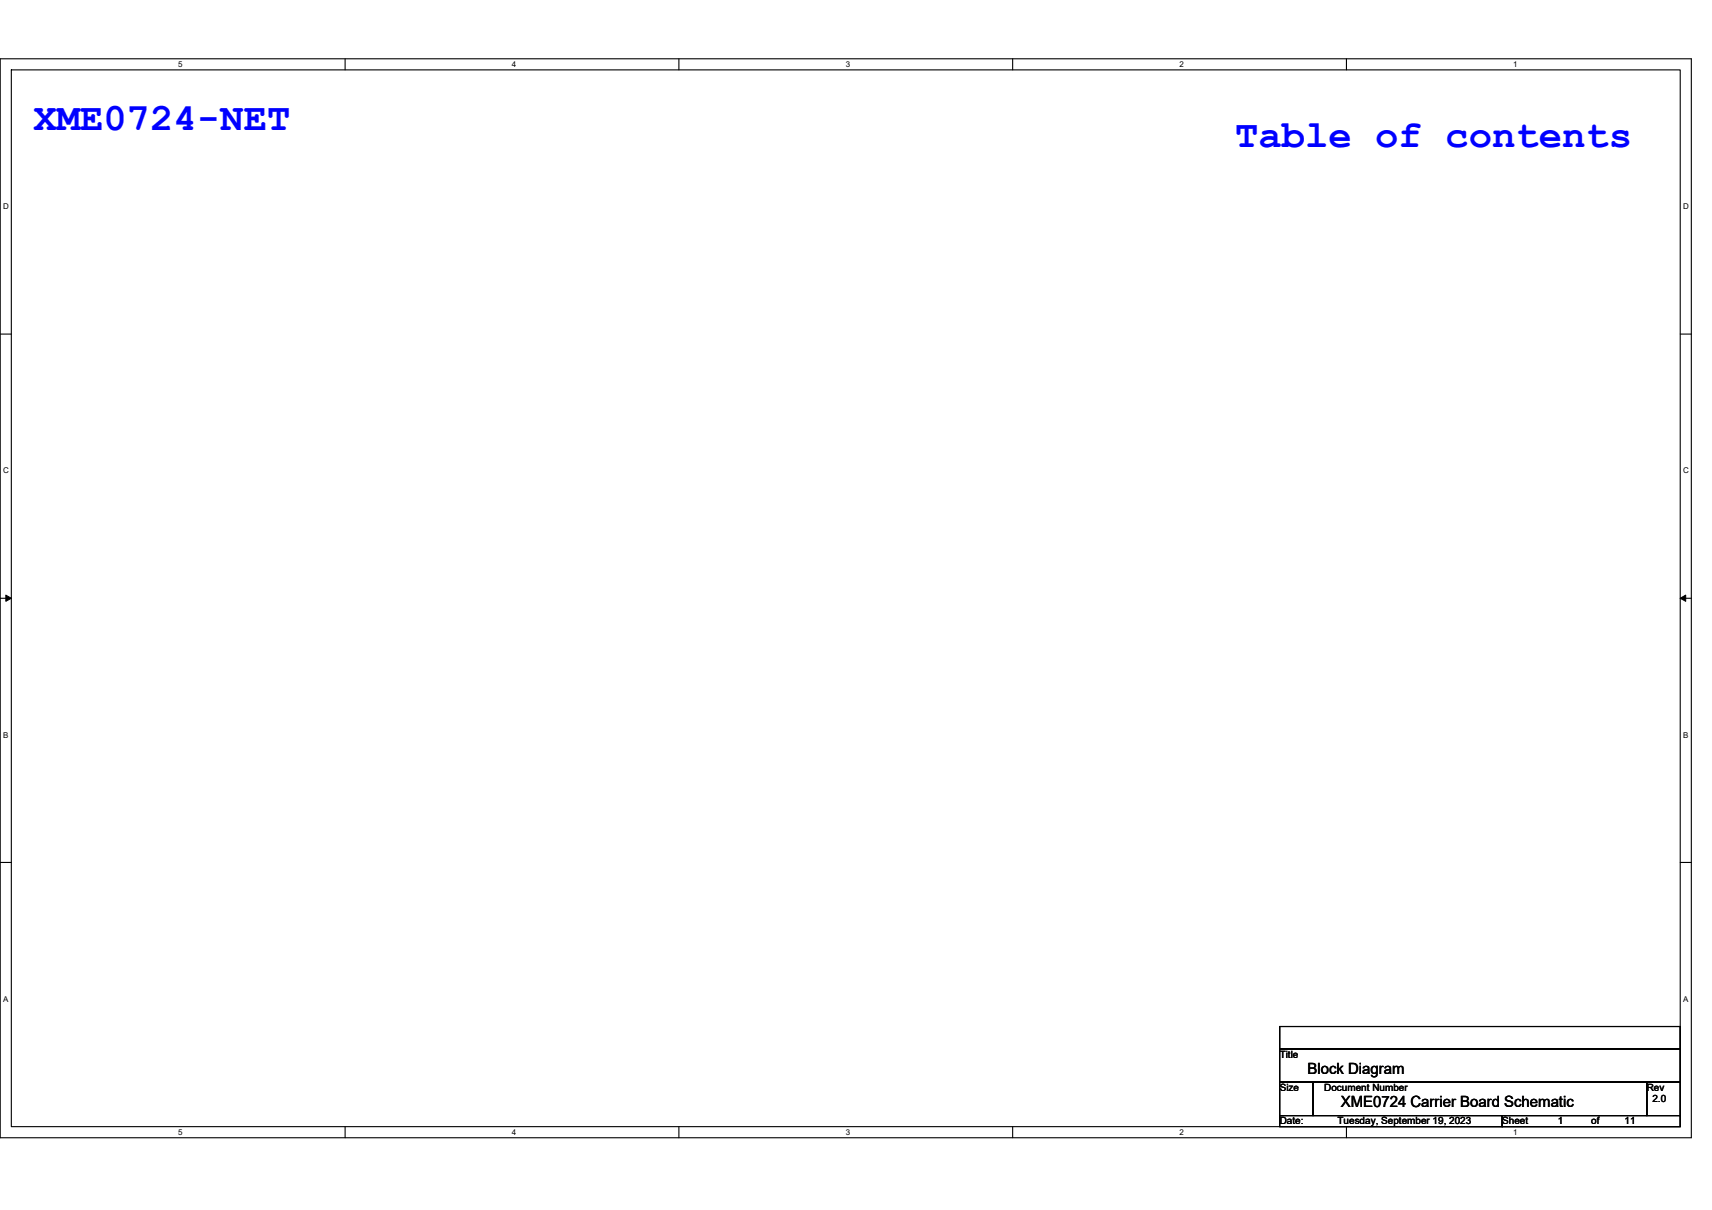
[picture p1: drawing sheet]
<svg xmlns="http://www.w3.org/2000/svg" width="297mm" height="210mm" viewBox="0 0 297 210" stroke-linecap="round" stroke-linejoin="round" font-family="sans-serif">
<defs><g id="words">
<g font-size="6.8" fill="#00f">
<text x="5.8" y="22.6">XME0724-NET</text>
<text x="214.3" y="25.5">Table of contents</text>
</g>
<g font-size="2.7">
<text x="226.9" y="186.3">Block Diagram</text>
<text x="232.6" y="192.1">XME0724 Carrier Board Schematic</text>
</g>
<g font-size="1.7">
<text x="222" y="183.6">Title</text>
<text x="222" y="189.3">Size</text>
<text x="229.8" y="189.3">Document Number</text>
<text x="285.7" y="189.3">Rev</text>
<text x="286.7" y="191.3">2.0</text>
<text x="222" y="195.1">Date:</text>
<text x="232.1" y="195.1">Tuesday, September 19, 2023</text>
<text x="260.6" y="195.1">Sheet</text>
<text x="270.3" y="195.1">1</text>
<text x="276.1" y="195.1">of</text>
<text x="281.9" y="195.1">11</text>
</g>
<g font-size="1.4">
<text x="30.9" y="11.7">5</text>
<text x="88.8" y="11.7">4</text>
<text x="146.7" y="11.7">3</text>
<text x="204.7" y="11.7">2</text>
<text x="262.6" y="11.7">1</text>
<text x=".5" y="36.3">D</text>
<text x="292" y="36.3">D</text>
<text x=".5" y="82.1">C</text>
<text x="292" y="82.1">C</text>
<text x=".5" y="128">B</text>
<text x="292" y="128">B</text>
<text x=".5" y="173.8">A</text>
<text x="292" y="173.8">A</text>
<text x="30.9" y="197">5</text>
<text x="88.8" y="197">4</text>
<text x="146.7" y="197">3</text>
<text x="204.7" y="197">2</text>
<text x="262.6" y="197">1</text>
</g>
</g></defs>
<path d="M0 10.2h293.5v187.2h-293.5zM2 12.1h289.5v183.4h-289.5z" fill="none" stroke="#000" stroke-width=".19"/>
<g fill="#fff">
<path d="M30.9 10.4h.8v1.6h-.8z"/>
<path d="M30.9 195.7h.8v1.6h-.8z"/>
</g>
<path d="M59.9 10.2v1.9M59.9 195.5v1.9" fill="none" stroke="#000" stroke-width=".19"/>
<g fill="#fff">
<path d="M88.8 10.4h.8v1.6h-.8z"/>
<path d="M88.8 195.7h.8v1.6h-.8z"/>
</g>
<path d="M117.8 10.2v1.9M117.8 195.5v1.9" fill="none" stroke="#000" stroke-width=".19"/>
<g fill="#fff">
<path d="M146.7 10.4h.8v1.6h-.8z"/>
<path d="M146.7 195.7h.8v1.6h-.8z"/>
</g>
<path d="M175.7 10.2v1.9M175.7 195.5v1.9" fill="none" stroke="#000" stroke-width=".19"/>
<g fill="#fff">
<path d="M204.7 10.4h.7v1.6h-.7z"/>
<path d="M204.7 195.7h.7v1.6h-.7z"/>
</g>
<path d="M233.6 10.2v1.9M233.6 195.5v1.9" fill="none" stroke="#000" stroke-width=".19"/>
<g fill="#fff">
<path d="M262.6 10.4h.7v1.6h-.7z"/>
<path d="M262.6 195.7h.7v1.6h-.7z"/>
<path d="M.5 35.1h1v1.5h-1z"/>
<path d="M292 35.1h1v1.5h-1z"/>
<path d="M.5 80.9h1v1.5h-1z"/>
<path d="M292 80.9h1v1.5h-1z"/>
</g>
<path d="M0 58h2M291.5 58h2" fill="none" stroke="#000" stroke-width=".19"/>
<g fill="#fff">
<path d="M.5 126.7h.9v1.6h-.9z"/>
<path d="M292 126.7h.9v1.6h-.9z"/>
</g>
<path d="M0 103.8h2M291.5 103.8h2" fill="none" stroke="#000" stroke-width=".19"/>
<path d="M1 103.3l1 .5-1 .6zM291.5 103.8l1-.5v1.1z" fill="#000" stroke="#000" stroke-width=".17"/>
<g fill="#fff">
<path d="M.5 172.6h.9v1.5h-.9z"/>
<path d="M292 172.6h.9v1.5h-.9z"/>
</g>
<path d="M0 149.7h2M291.5 149.7h2M222 178.1h69.5v3.9h-69.5zM222 182h69.5v5.8h-69.5zM222 187.8h5.8v5.8h-5.8zM222 193.6h38.6v1.9h-38.6zM227.8 187.8h57.9v5.8h-57.9zM260.6 193.6h30.9v1.9h-30.9zM285.7 187.8h5.8v5.8h-5.8z" fill="none" stroke="#000" stroke-width=".19"/>
<use href="#words"/>
</svg>
